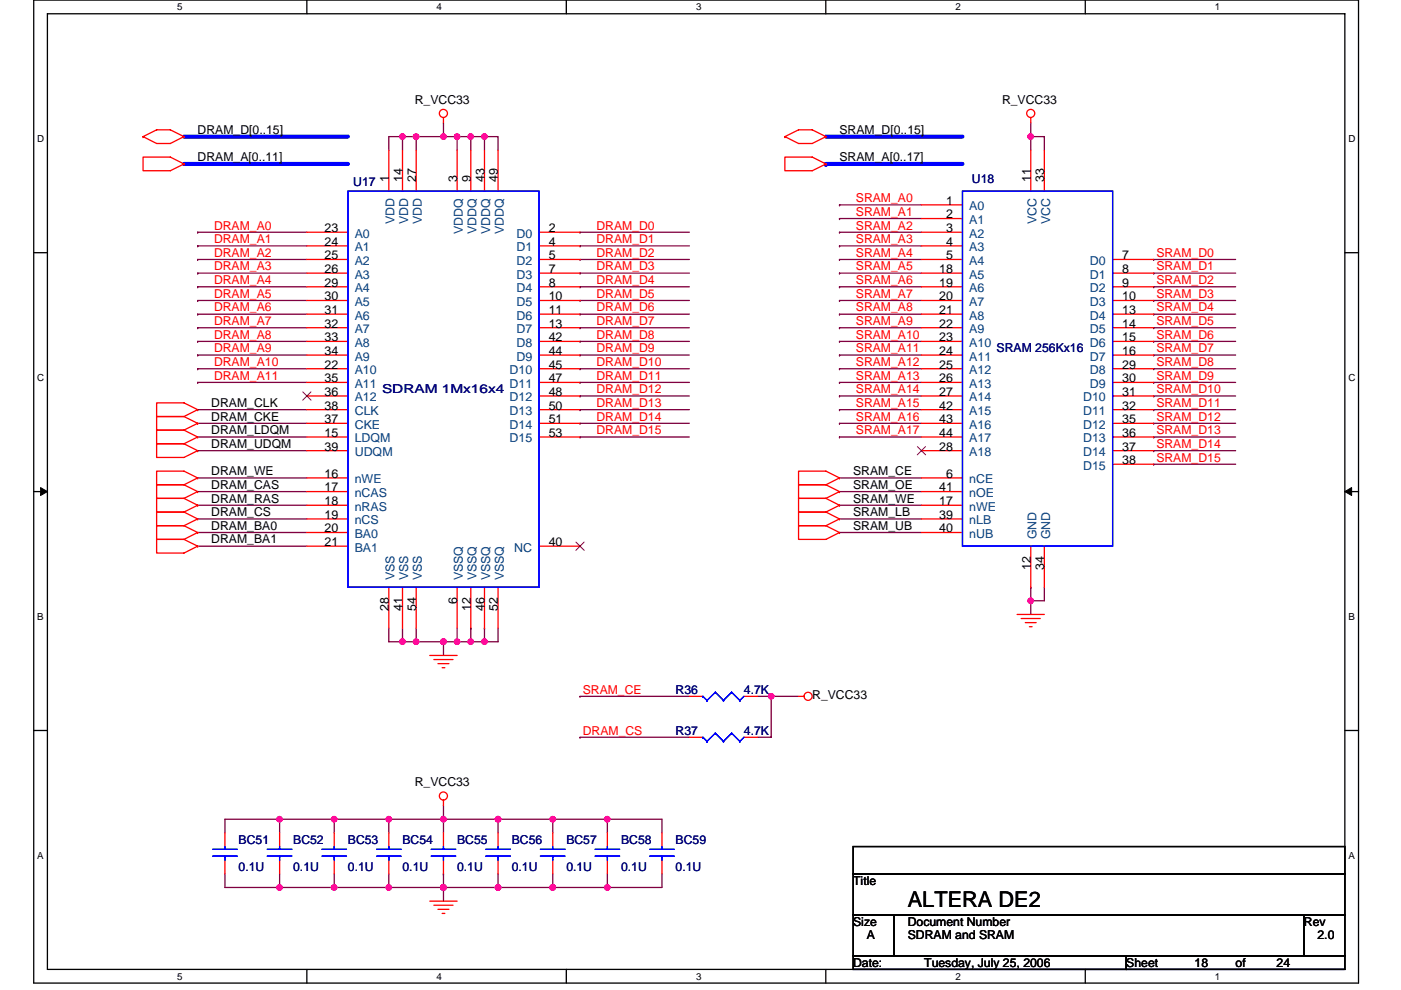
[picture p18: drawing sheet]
<svg xmlns="http://www.w3.org/2000/svg" width="297mm" height="210mm" viewBox="0 0 297 210" stroke-linecap="round" stroke-linejoin="round" font-family="sans-serif">
<defs><g id="words">
<text font-size="4.6" x="192.5" y="192.4">ALTERA DE2</text>
<g font-size="2.6">
<text x="87.9" y="22">R_VCC33</text>
<text x="212.4" y="22">R_VCC33</text>
<text x="41.9" y="28.4">DRAM_D[0..15]</text>
<text x="178" y="28.4">SRAM_D[0..15]</text>
<text x="41.9" y="34.2">DRAM_A[0..11]</text>
<text x="178" y="34.2">SRAM_A[0..17]</text>
<text x="82.4" y="38.5" transform="rotate(-90 82.4 38.5)">1</text>
<text x="85.3" y="38.5" transform="rotate(-90 85.3 38.5)">14</text>
<text x="88.2" y="38.5" transform="rotate(-90 88.2 38.5)">27</text>
<text x="96.9" y="38.5" transform="rotate(-90 96.9 38.5)">3</text>
<text x="99.8" y="38.5" transform="rotate(-90 99.8 38.5)">9</text>
<text x="102.7" y="38.5" transform="rotate(-90 102.7 38.5)">43</text>
<text x="105.6" y="38.5" transform="rotate(-90 105.6 38.5)">49</text>
<text x="218.5" y="38.5" transform="rotate(-90 218.5 38.5)">11</text>
<text x="221.4" y="38.5" transform="rotate(-90 221.4 38.5)">33</text>
<text x="200.6" y="43.4">1</text>
<text x="200.6" y="46.3">2</text>
<text x="68.8" y="49.2">23</text>
<text x="68.8" y="52.1">24</text>
<text x="116.3" y="49.2">2</text>
<text x="116.3" y="52.1">4</text>
<text x="200.6" y="49.2">3</text>
<text x="200.6" y="52.1">4</text>
<text x="68.8" y="55">25</text>
<text x="68.8" y="57.9">26</text>
<text x="116.3" y="55">5</text>
<text x="116.3" y="57.9">7</text>
<text x="199.1" y="57.9">18</text>
<text x="200.6" y="55">5</text>
<text x="237.9" y="55">7</text>
<text x="237.9" y="57.9">8</text>
<text x="68.8" y="60.8">29</text>
<text x="68.8" y="63.7">30</text>
<text x="116.3" y="60.8">8</text>
<text x="116.3" y="63.7">10</text>
<text x="199.1" y="63.7">20</text>
<text x="199.1" y="60.8">19</text>
<text x="237.9" y="60.8">9</text>
<text x="237.9" y="63.7">10</text>
<text x="68.8" y="66.6">31</text>
<text x="68.8" y="69.5">32</text>
<text x="116.3" y="66.6">11</text>
<text x="116.3" y="69.5">13</text>
<text x="199.1" y="69.5">22</text>
<text x="199.1" y="66.6">21</text>
<text x="237.9" y="66.6">13</text>
<text x="237.9" y="69.5">14</text>
<text x="68.8" y="72.4">33</text>
<text x="68.8" y="75.3">34</text>
<text x="116.3" y="72.4">42</text>
<text x="116.3" y="75.3">44</text>
<text x="199.1" y="72.4">23</text>
<text x="199.1" y="75.3">24</text>
<text x="237.9" y="72.4">15</text>
<text x="237.9" y="75.3">16</text>
<text x="68.8" y="84">36</text>
<text x="68.8" y="78.2">22</text>
<text x="68.8" y="81.1">35</text>
<text x="116.3" y="78.2">45</text>
<text x="116.3" y="81.1">47</text>
<text x="116.3" y="84">48</text>
<text x="199.1" y="78.2">25</text>
<text x="199.1" y="81.1">26</text>
<text x="199.1" y="84">27</text>
<text x="237.9" y="84">31</text>
<text x="237.9" y="78.2">29</text>
<text x="237.9" y="81.1">30</text>
<text x="44.8" y="86.3">DRAM_CLK</text>
<text x="44.8" y="89.2">DRAM_CKE</text>
<text x="68.8" y="89.8">37</text>
<text x="68.8" y="86.9">38</text>
<text x="116.3" y="86.9">50</text>
<text x="116.3" y="89.8">51</text>
<text x="199.1" y="86.9">42</text>
<text x="199.1" y="89.8">43</text>
<text x="237.9" y="86.9">32</text>
<text x="237.9" y="89.8">35</text>
<text x="44.8" y="92.1">DRAM_LDQM</text>
<text x="44.8" y="95">DRAM_UDQM</text>
<text x="68.8" y="92.7">15</text>
<text x="68.8" y="95.6">39</text>
<text x="116.3" y="92.7">53</text>
<text x="199.1" y="95.6">28</text>
<text x="199.1" y="92.7">44</text>
<text x="237.9" y="92.7">36</text>
<text x="237.9" y="95.6">37</text>
<text x="44.8" y="100.8">DRAM_WE</text>
<text x="68.8" y="101.3">16</text>
<text x="180.9" y="100.8">SRAM_CE</text>
<text x="200.6" y="101.3">6</text>
<text x="237.9" y="98.4">38</text>
<text x="44.8" y="103.7">DRAM_CAS</text>
<text x="44.8" y="106.6">DRAM_RAS</text>
<text x="68.8" y="104.2">17</text>
<text x="68.8" y="107.1">18</text>
<text x="180.9" y="106.6">SRAM_WE</text>
<text x="180.9" y="103.7">SRAM_OE</text>
<text x="199.1" y="107.1">17</text>
<text x="199.1" y="104.2">41</text>
<text x="44.8" y="112.4">DRAM_BA0</text>
<text x="44.8" y="109.5">DRAM_CS</text>
<text x="68.8" y="110">19</text>
<text x="68.8" y="112.9">20</text>
<text x="180.9" y="112.4">SRAM_UB</text>
<text x="180.9" y="109.5">SRAM_LB</text>
<text x="199.1" y="110">39</text>
<text x="199.1" y="112.9">40</text>
<text x="44.8" y="115.3">DRAM_BA1</text>
<text x="68.8" y="115.8">21</text>
<text x="116.3" y="115.8">40</text>
<text x="218.5" y="120.8" transform="rotate(-90 218.5 120.8)">12</text>
<text x="221.4" y="120.8" transform="rotate(-90 221.4 120.8)">34</text>
<text x="82.4" y="129.5" transform="rotate(-90 82.4 129.5)">28</text>
<text x="85.3" y="129.5" transform="rotate(-90 85.3 129.5)">41</text>
<text x="88.2" y="129.5" transform="rotate(-90 88.2 129.5)">54</text>
<text x="96.9" y="128" transform="rotate(-90 96.9 128)">6</text>
<text x="99.8" y="129.5" transform="rotate(-90 99.8 129.5)">12</text>
<text x="102.7" y="129.5" transform="rotate(-90 102.7 129.5)">46</text>
<text x="105.6" y="129.5" transform="rotate(-90 105.6 129.5)">52</text>
<text x="172.2" y="148.3">R_VCC33</text>
<text x="87.9" y="166.8">R_VCC33</text>
<text x="180.9" y="187.7">Title</text>
<text x="180.9" y="196.4">Size</text>
<text x="192.5" y="196.4">Document Number</text>
<text x="276.5" y="196.4">Rev</text>
<text x="183.8" y="199.3">A</text>
<text x="192.5" y="199.3">SDRAM and SRAM</text>
<text x="279.3" y="199.3">2.0</text>
<text x="180.9" y="205">Date:</text>
<text x="196" y="205">Tuesday, July 25, 2006</text>
<text x="238.8" y="205">Sheet</text>
<text x="253.3" y="205">18</text>
<text x="262" y="205">of</text>
<text x="270.7" y="205">24</text>
</g>
<g font-size="2.6" fill="#000080">
<text x="74.9" y="39.4">U17</text>
<text x="206.1" y="38.8">U18</text>
<text x="211.3" y="74.7">SRAM 256Kx16</text>
<text x="81" y="83.4">SDRAM 1Mx16x4</text>
<text x="143.3" y="147.1">R36</text>
<text x="157.7" y="147.1">4.7K</text>
<text x="143.3" y="155.8">R37</text>
<text x="157.7" y="155.8">4.7K</text>
<text x="50.6" y="179">BC51</text>
<text x="62.2" y="179">BC52</text>
<text x="73.8" y="179">BC53</text>
<text x="85.3" y="179">BC54</text>
<text x="96.9" y="179">BC55</text>
<text x="108.5" y="179">BC56</text>
<text x="120.1" y="179">BC57</text>
<text x="131.7" y="179">BC58</text>
<text x="143.3" y="179">BC59</text>
<text x="50.6" y="184.8">0.1U</text>
<text x="62.2" y="184.8">0.1U</text>
<text x="73.8" y="184.8">0.1U</text>
<text x="85.3" y="184.8">0.1U</text>
<text x="96.9" y="184.8">0.1U</text>
<text x="108.5" y="184.8">0.1U</text>
<text x="120.1" y="184.8">0.1U</text>
<text x="131.7" y="184.8">0.1U</text>
<text x="143.3" y="184.8">0.1U</text>
</g>
<g font-size="2.6" fill="#004080">
<text x="83.6" y="47.6" transform="rotate(-90 83.6 47.6)">VDD</text>
<text x="86.5" y="47.6" transform="rotate(-90 86.5 47.6)">VDD</text>
<text x="89.4" y="47.6" transform="rotate(-90 89.4 47.6)">VDD</text>
<text x="205.5" y="44.6">A0</text>
<text x="205.5" y="47.5">A1</text>
<text x="219.7" y="47.6" transform="rotate(-90 219.7 47.6)">VCC</text>
<text x="222.6" y="47.6" transform="rotate(-90 222.6 47.6)">VCC</text>
<text x="75.2" y="50.4">A0</text>
<text x="75.2" y="53.3">A1</text>
<text x="98.1" y="49.6" transform="rotate(-90 98.1 49.6)">VDDQ</text>
<text x="101" y="49.6" transform="rotate(-90 101 49.6)">VDDQ</text>
<text x="103.9" y="49.6" transform="rotate(-90 103.9 49.6)">VDDQ</text>
<text x="106.8" y="49.6" transform="rotate(-90 106.8 49.6)">VDDQ</text>
<text x="109.5" y="50.4">D0</text>
<text x="109.5" y="53.3">D1</text>
<text x="205.5" y="50.4">A2</text>
<text x="205.5" y="53.3">A3</text>
<text x="75.2" y="56.2">A2</text>
<text x="75.2" y="59.1">A3</text>
<text x="109.5" y="56.2">D2</text>
<text x="109.5" y="59.1">D3</text>
<text x="205.5" y="56.2">A4</text>
<text x="205.5" y="59.1">A5</text>
<text x="231.1" y="56.2">D0</text>
<text x="231.1" y="59.1">D1</text>
<text x="75.2" y="62">A4</text>
<text x="75.2" y="64.9">A5</text>
<text x="109.5" y="62">D4</text>
<text x="109.5" y="64.9">D5</text>
<text x="205.5" y="64.9">A7</text>
<text x="205.5" y="62">A6</text>
<text x="231.1" y="62">D2</text>
<text x="231.1" y="64.9">D3</text>
<text x="75.2" y="67.8">A6</text>
<text x="75.2" y="70.7">A7</text>
<text x="109.5" y="67.8">D6</text>
<text x="109.5" y="70.7">D7</text>
<text x="205.5" y="70.7">A9</text>
<text x="205.5" y="67.8">A8</text>
<text x="231.1" y="67.8">D4</text>
<text x="231.1" y="70.7">D5</text>
<text x="75.2" y="73.6">A8</text>
<text x="75.2" y="76.5">A9</text>
<text x="109.5" y="73.6">D8</text>
<text x="109.5" y="76.5">D9</text>
<text x="205.5" y="73.6">A10</text>
<text x="205.5" y="76.5">A11</text>
<text x="231.1" y="73.6">D6</text>
<text x="231.1" y="76.5">D7</text>
<text x="75.2" y="79.4">A10</text>
<text x="75.2" y="82.3">A11</text>
<text x="108" y="79.4">D10</text>
<text x="108" y="82.3">D11</text>
<text x="205.5" y="79.4">A12</text>
<text x="205.5" y="82.3">A13</text>
<text x="231.1" y="79.4">D8</text>
<text x="231.1" y="82.3">D9</text>
<text x="75.2" y="88.1">CLK</text>
<text x="75.2" y="85.2">A12</text>
<text x="108" y="85.2">D12</text>
<text x="108" y="88.1">D13</text>
<text x="205.5" y="85.2">A14</text>
<text x="205.5" y="88.1">A15</text>
<text x="229.6" y="85.2">D10</text>
<text x="229.6" y="88.1">D11</text>
<text x="75.2" y="93.9">LDQM</text>
<text x="75.2" y="91">CKE</text>
<text x="108" y="91">D14</text>
<text x="108" y="93.9">D15</text>
<text x="205.5" y="91">A16</text>
<text x="205.5" y="93.9">A17</text>
<text x="229.6" y="91">D12</text>
<text x="229.6" y="93.9">D13</text>
<text x="75.2" y="96.8">UDQM</text>
<text x="205.5" y="96.8">A18</text>
<text x="229.6" y="96.8">D14</text>
<text x="229.6" y="99.6">D15</text>
<text x="75.2" y="105.4">nCAS</text>
<text x="75.2" y="102.5">nWE</text>
<text x="205.5" y="102.5">nCE</text>
<text x="205.5" y="105.4">nOE</text>
<text x="75.2" y="108.3">nRAS</text>
<text x="75.2" y="111.2">nCS</text>
<text x="205.5" y="108.3">nWE</text>
<text x="205.5" y="111.2">nLB</text>
<text x="75.2" y="114.1">BA0</text>
<text x="75.2" y="117">BA1</text>
<text x="109" y="117">NC</text>
<text x="205.5" y="114.1">nUB</text>
<text x="219.7" y="114.4" transform="rotate(-90 219.7 114.4)">GND</text>
<text x="222.6" y="114.4" transform="rotate(-90 222.6 114.4)">GND</text>
<text x="83.6" y="123.1" transform="rotate(-90 83.6 123.1)">VSS</text>
<text x="86.5" y="123.1" transform="rotate(-90 86.5 123.1)">VSS</text>
<text x="89.4" y="123.1" transform="rotate(-90 89.4 123.1)">VSS</text>
<text x="98.1" y="123.1" transform="rotate(-90 98.1 123.1)">VSSQ</text>
<text x="101" y="123.1" transform="rotate(-90 101 123.1)">VSSQ</text>
<text x="103.9" y="123.1" transform="rotate(-90 103.9 123.1)">VSSQ</text>
<text x="106.8" y="123.1" transform="rotate(-90 106.8 123.1)">VSSQ</text>
</g>
<g font-size="2.6" fill="#f00">
<text x="181.5" y="42.9">SRAM_A0</text>
<text x="181.5" y="45.8">SRAM_A1</text>
<text x="45.4" y="48.7">DRAM_A0</text>
<text x="45.4" y="51.6">DRAM_A1</text>
<text x="126.4" y="48.7">DRAM_D0</text>
<text x="126.4" y="51.6">DRAM_D1</text>
<text x="181.5" y="51.6">SRAM_A3</text>
<text x="181.5" y="48.7">SRAM_A2</text>
<text x="45.4" y="57.4">DRAM_A3</text>
<text x="45.4" y="54.5">DRAM_A2</text>
<text x="126.4" y="57.4">DRAM_D3</text>
<text x="126.4" y="54.5">DRAM_D2</text>
<text x="181.5" y="54.5">SRAM_A4</text>
<text x="181.5" y="57.4">SRAM_A5</text>
<text x="245.2" y="54.5">SRAM_D0</text>
<text x="245.2" y="57.4">SRAM_D1</text>
<text x="45.4" y="63.2">DRAM_A5</text>
<text x="45.4" y="60.3">DRAM_A4</text>
<text x="126.4" y="63.2">DRAM_D5</text>
<text x="126.4" y="60.3">DRAM_D4</text>
<text x="181.5" y="63.2">SRAM_A7</text>
<text x="181.5" y="60.3">SRAM_A6</text>
<text x="245.2" y="60.3">SRAM_D2</text>
<text x="245.2" y="63.2">SRAM_D3</text>
<text x="45.4" y="68.9">DRAM_A7</text>
<text x="45.4" y="66.1">DRAM_A6</text>
<text x="45.4" y="71.8">DRAM_A8</text>
<text x="126.4" y="71.8">DRAM_D8</text>
<text x="126.4" y="68.9">DRAM_D7</text>
<text x="126.4" y="66.1">DRAM_D6</text>
<text x="181.5" y="66.1">SRAM_A8</text>
<text x="181.5" y="68.9">SRAM_A9</text>
<text x="181.5" y="71.8">SRAM_A10</text>
<text x="245.2" y="66.1">SRAM_D4</text>
<text x="245.2" y="68.9">SRAM_D5</text>
<text x="245.2" y="71.8">SRAM_D6</text>
<text x="45.4" y="77.6">DRAM_A10</text>
<text x="45.4" y="74.7">DRAM_A9</text>
<text x="126.4" y="74.7">DRAM_D9</text>
<text x="126.4" y="77.6">DRAM_D10</text>
<text x="181.5" y="77.6">SRAM_A12</text>
<text x="181.5" y="74.7">SRAM_A11</text>
<text x="245.2" y="74.7">SRAM_D7</text>
<text x="245.2" y="77.6">SRAM_D8</text>
<text x="45.4" y="80.5">DRAM_A11</text>
<text x="126.4" y="80.5">DRAM_D11</text>
<text x="126.4" y="83.4">DRAM_D12</text>
<text x="181.5" y="83.4">SRAM_A14</text>
<text x="181.5" y="80.5">SRAM_A13</text>
<text x="245.2" y="80.5">SRAM_D9</text>
<text x="245.2" y="83.4">SRAM_D10</text>
<text x="126.4" y="86.3">DRAM_D13</text>
<text x="126.4" y="89.2">DRAM_D14</text>
<text x="181.5" y="89.2">SRAM_A16</text>
<text x="181.5" y="86.3">SRAM_A15</text>
<text x="245.2" y="86.3">SRAM_D11</text>
<text x="245.2" y="89.2">SRAM_D12</text>
<text x="126.4" y="92.1">DRAM_D15</text>
<text x="181.5" y="92.1">SRAM_A17</text>
<text x="245.2" y="92.1">SRAM_D13</text>
<text x="245.2" y="95">SRAM_D14</text>
<text x="245.2" y="97.9">SRAM_D15</text>
<text x="123.5" y="147.1">SRAM_CE</text>
<text x="123.5" y="155.8">DRAM_CS</text>
</g>
<g font-size="2.1">
<text x="37.5" y="2.2">5</text>
<text x="92.6" y="2.2">4</text>
<text x="147.6" y="2.2">3</text>
<text x="202.6" y="2.2">2</text>
<text x="257.6" y="2.2">1</text>
<text x="7.9" y="30.1">D</text>
<text x="285.9" y="30.1">D</text>
<text x="7.9" y="80.8">C</text>
<text x="285.9" y="80.8">C</text>
<text x="7.9" y="131.4">B</text>
<text x="285.9" y="131.4">B</text>
<text x="7.9" y="182.1">A</text>
<text x="285.9" y="182.1">A</text>
<text x="37.5" y="207.8">5</text>
<text x="92.6" y="207.8">4</text>
<text x="147.6" y="207.8">3</text>
<text x="202.6" y="207.8">2</text>
<text x="257.6" y="207.8">1</text>
</g>
</g></defs>
<path d="M7.2 0h280.8v208.5h-280.8zM10.1 2.9h275v202.7h-275z" fill="none" stroke="#000" stroke-width=".28"/>
<g fill="#fff">
<path d="M37.5 .3h1.2v2.3h-1.2z"/>
<path d="M37.5 205.9h1.2v2.3h-1.2z"/>
</g>
<path d="M65.1 0v2.9M65.1 205.6v2.9" fill="none" stroke="#000" stroke-width=".28"/>
<g fill="#fff">
<path d="M92.6 .3h1.1v2.3h-1.1z"/>
<path d="M92.6 205.9h1.1v2.3h-1.1z"/>
</g>
<path d="M120.1 0v2.9M120.1 205.6v2.9" fill="none" stroke="#000" stroke-width=".28"/>
<g fill="#fff">
<path d="M147.6 .3h1.1v2.3h-1.1z"/>
<path d="M147.6 205.9h1.1v2.3h-1.1z"/>
</g>
<path d="M175.1 0v2.9M175.1 205.6v2.9" fill="none" stroke="#000" stroke-width=".28"/>
<g fill="#fff">
<path d="M202.6 .3h1.1v2.3h-1.1z"/>
<path d="M202.6 205.9h1.1v2.3h-1.1z"/>
</g>
<path d="M230.1 0v2.9M230.1 205.6v2.9" fill="none" stroke="#000" stroke-width=".28"/>
<g fill="#fff">
<path d="M257.6 .3h1.2v2.3h-1.2z"/>
<path d="M257.6 205.9h1.2v2.3h-1.2z"/>
<path d="M7.9 28.3h1.5v2.3h-1.5z"/>
<path d="M285.9 28.3h1.5v2.3h-1.5z"/>
<path d="M7.9 78.9h1.5v2.3h-1.5z"/>
<path d="M285.9 78.9h1.5v2.3h-1.5z"/>
</g>
<path d="M7.2 53.6h2.9M285.1 53.6h2.9" fill="none" stroke="#000" stroke-width=".28"/>
<g fill="#fff">
<path d="M7.9 129.6h1.4v2.3h-1.4z"/>
<path d="M285.9 129.6h1.3v2.3h-1.3z"/>
</g>
<path d="M7.2 104.3h2.9M285.1 104.3h2.9" fill="none" stroke="#000" stroke-width=".28"/>
<path d="M8.6 103.4l1.5 .9-1.5 .8zM285.1 104.3l1.5-.9v1.7z" fill="#000" stroke="#000" stroke-width=".21"/>
<g fill="#fff">
<path d="M7.9 180.3h1.4v2.3h-1.4z"/>
<path d="M285.9 180.3h1.4v2.3h-1.4z"/>
</g>
<path d="M7.2 154.9h2.9M285.1 154.9h2.9M180.9 179.6h104.2v5.7h-104.2zM180.9 185.3h104.2v8.7h-104.2zM180.9 194h8.7v8.7h-8.7zM189.6 194h86.9v8.7h-86.9zM276.5 194h8.6v8.7h-8.6zM180.9 202.7h57.9v2.9h-57.9zM238.8 202.7h46.3v2.9h-46.3z" fill="none" stroke="#000" stroke-width=".28"/>
<g fill="none" stroke="#800040" stroke-width=".28">
<path d="M85.3 29h-2.9v2.9M85.3 29h.1M85.3 29h2.9M85.3 29v2.9M88.2 29v2.9M88.2 29h.1M88.2 29h8.7M94 26.1v2.9M94 29h.1M96.9 29h.1M96.9 29h2.9M96.9 29v2.9"/>
<path d="M99.8 29v2.9M99.8 29h.1M99.8 29h2.9M102.7 29h2.9v2.9M102.7 29h.1M102.7 29v2.9M218.5 29h.1M218.5 26.1v2.9h2.9v2.9M218.5 29v2.9M41.9 57.9h.1M41.9 49.3h.1M41.9 55h.1"/>
<path d="M41.9 52.2h.1M41.9 57.9h23.2M41.9 49.3h23.2M41.9 55h23.2M41.9 52.2h23.2M123 49.3h.1M123 57.9h.1M123 55h.1M123 52.2h.1M123 57.9h23.2M123 49.3h23.2M123 55h23.2"/>
<path d="M123 52.2h23.2M178 52.2h.1M178 43.5h.1M178 55h.1M178 46.4h.1M178 49.3h.1M178 57.9h.1M178 57.9h17.4M178 49.3h17.4M178 55h17.4M178 52.2h17.4M178 43.5h17.4"/>
<path d="M178 46.4h17.4M244.6 55h.1M244.6 57.9h.1M244.6 57.9h17.4M244.6 55h17.4M41.9 78.2h.1M41.9 63.7h.1M41.9 69.5h.1M41.9 66.6h.1M41.9 72.4h.1M41.9 60.8h.1M41.9 75.3h.1"/>
<path d="M41.9 78.2h23.2M41.9 63.7h23.2M41.9 69.5h23.2M41.9 66.6h23.2M41.9 72.4h23.2M41.9 60.8h23.2M41.9 75.3h23.2M123 72.4h.1M123 75.3h.1M123 78.2h.1M123 63.7h.1M123 69.5h.1"/>
<path d="M123 66.6h.1M123 60.8h.1M123 78.2h23.2M123 63.7h23.2M123 69.5h23.2M123 66.6h23.2M123 72.4h23.2M123 60.8h23.2M123 75.3h23.2M178 63.7h.1M178 60.8h.1M178 66.6h.1"/>
<path d="M178 69.5h.1M178 78.2h.1M178 75.3h.1M178 72.4h.1M178 78.2h17.4M178 63.7h17.4M178 69.5h17.4M178 66.6h17.4M178 72.4h17.4M178 60.8h17.4M178 75.3h17.4M244.6 66.6h.1"/>
<path d="M244.6 75.3h.1M244.6 69.5h.1M244.6 72.4h.1M244.6 78.2h.1M244.6 60.8h.1M244.6 63.7h.1M244.6 78.2h17.4M244.6 63.7h17.4M244.6 69.5h17.4M244.6 66.6h17.4M244.6 72.4h17.4M244.6 60.8h17.4"/>
<path d="M244.6 75.3h17.4M41.9 92.7h23.2M41.9 81.1h.1M41.9 89.8h23.2M41.9 86.9h23.2M41.9 95.6h23.2M41.9 81.1h23.2M123 92.7h.1M123 81.1h.1M123 86.9h.1M123 89.8h.1M123 84h.1"/>
<path d="M123 81.1h23.2M123 92.7h23.2M123 86.9h23.2M123 89.8h23.2M123 84h23.2M178 84h.1M178 89.8h.1M178 86.9h.1M178 92.7h.1M178 81.1h.1M178 81.1h17.4M178 92.7h17.4"/>
<path d="M178 86.9h17.4M178 89.8h17.4M178 84h17.4M244.6 86.9h.1M244.6 89.8h.1M244.6 98.5h.1M244.6 92.7h.1M244.6 81.1h.1M244.6 84h.1M244.6 95.6h.1M244.6 81.1h17.4M244.6 92.7h17.4"/>
<path d="M244.6 86.9h17.4M244.6 89.8h17.4M244.6 84h17.4M244.6 98.5h17.4M244.6 95.6h17.4M41.9 104.3h23.2M41.9 115.8h23.2M41.9 112.9h23.2M41.9 107.2h23.2M41.9 110.1h23.2M41.9 101.4h23.2M178 107.2h17.4"/>
<path d="M178 104.3h17.4M178 110.1h17.4M178 112.9h17.4M178 101.4h17.4M82.4 133.2v2.9h2.9M85.3 133.2v2.9M85.3 136.1h.1M85.3 136.1h14.5M88.2 133.2v2.9M88.2 136.1h.1M94 136.1h.1M94 136.1v2.9"/>
<path d="M96.9 133.2v2.9M96.9 136.1h.1M99.8 133.2h.1M99.8 136.1h2.9M99.8 133.2v2.9M102.7 133.2h.1M102.7 133.2v2.9M105.6 133.2v2.9h-2.9M218.5 127.4v2.9M218.5 127.4h.1M218.5 124.5h.1M218.5 124.5v2.9"/>
<path d="M221.4 124.5v2.9h-2.9M123 147.7h.1M123 156.4h.1M123 147.7h23.2M123 156.4h23.2M160.6 147.7h2.9M163.5 147.7v8.7h-2.9M163.5 147.7h.1M163.5 147.7h5.8M59.3 173.8v2.9M59.3 173.8h-11.6v2.9M59.3 173.8h.1"/>
<path d="M59.3 173.8h23.1M70.9 173.8v2.9M70.9 173.8h.1M82.4 173.8v2.9M82.4 173.8h11.6v2.9M82.4 173.8h.1M94 173.8h46.4v2.9M94 170.9v2.9M94 173.8h.1M105.6 173.8v2.9M105.6 173.8h.1M117.2 173.8v2.9"/>
<path d="M117.2 173.8h.1M128.8 173.8v2.9M128.8 173.8h.1M47.7 185.3v2.9h11.6M59.3 188.2h.1M59.3 185.3v2.9M70.9 188.2h.1M70.9 185.3v2.9M82.4 188.2h.1M82.4 185.3v2.9M94 185.3h.1M94 188.2v2.9"/>
<path d="M94 188.2h.1M94 185.3v2.9M105.6 185.3v2.9M105.6 188.2h.1M117.2 185.3v2.9M117.2 188.2h.1M128.8 185.3v2.9M128.8 188.2h.1M140.4 185.3v2.9h-81.1"/>
</g>
<g fill="#f0f" stroke="#f0f" stroke-width=".28">
<circle cx="102.7" cy="136.1" r=".57"/>
<circle cx="99.8" cy="136.1" r=".57"/>
<circle cx="88.2" cy="136.1" r=".57"/>
<circle cx="94" cy="136.1" r=".57"/>
<circle cx="85.3" cy="136.1" r=".57"/>
<circle cx="96.9" cy="136.1" r=".57"/>
<circle cx="85.3" cy="29" r=".57"/>
<circle cx="96.9" cy="29" r=".57"/>
<circle cx="102.7" cy="29" r=".57"/>
<circle cx="88.2" cy="29" r=".57"/>
<circle cx="218.5" cy="29" r=".57"/>
<circle cx="218.5" cy="127.4" r=".57"/>
<circle cx="94" cy="188.2" r=".57"/>
<circle cx="82.4" cy="173.8" r=".57"/>
<circle cx="163.5" cy="147.7" r=".57"/>
<circle cx="99.8" cy="29" r=".57"/>
<circle cx="94" cy="29" r=".57"/>
<circle cx="128.8" cy="188.2" r=".57"/>
<circle cx="128.8" cy="173.8" r=".57"/>
<circle cx="82.4" cy="188.2" r=".57"/>
<circle cx="70.8" cy="173.8" r=".57"/>
<circle cx="70.8" cy="188.2" r=".57"/>
<circle cx="59.3" cy="188.2" r=".57"/>
<circle cx="59.3" cy="173.8" r=".57"/>
<circle cx="105.6" cy="188.2" r=".57"/>
<circle cx="117.2" cy="188.2" r=".57"/>
<circle cx="117.2" cy="173.8" r=".57"/>
<circle cx="105.6" cy="173.8" r=".57"/>
<circle cx="94" cy="173.8" r=".57"/>
</g>
<path d="M39 34.8h34.8M39 29h34.8M175.1 29h29M175.1 34.8h.1M175.1 34.8h29" fill="none" stroke="#00f" stroke-width=".87"/>
<g fill="none" stroke="#f00" stroke-width=".28">
<path d="M30.3 33.3h5.8l2.9 1.5-2.9 1.4h-5.8zM30.3 29l2.9 1.4h2.9l2.9-1.4M30.3 29h.1M30.3 29l2.9-1.5h2.9l2.9 1.5M39 34.8h.1M39 29h.1M82.4 31.9v8.7M85.3 31.9v8.7M88.2 31.9v8.7M94 24.9v1.2M96.9 31.9v8.7M99.8 31.9v8.7"/>
<path d="M102.7 31.9v8.7M105.6 31.9v8.7M166.4 33.3h5.8l2.9 1.5-2.9 1.4h-5.8zM166.4 29l2.9 1.4h2.9l2.9-1.4M166.4 29h.1M166.4 29l2.9-1.5h2.9l2.9 1.5M175.1 34.8h.1M175.1 29h.1M218.5 24.9v1.2M218.5 31.9v8.7M221.4 31.9v8.7M65.1 49.3h8.7"/>
<path d="M65.1 52.2h8.7M65.1 55h8.7M65.1 57.9h8.7M114.3 49.3h8.7M114.3 52.2h8.7M114.3 55h8.7M114.3 57.9h8.7M195.4 49.3h8.7M195.4 52.2h8.7M195.4 55h8.7M195.4 57.9h8.7M195.4 43.5h8.7"/>
<path d="M195.4 46.4h8.7M235.9 55h8.7M235.9 57.9h8.7M65.1 60.8h8.7M65.1 63.7h8.7M65.1 66.6h8.7M65.1 69.5h8.7M65.1 72.4h8.7M65.1 75.3h8.7M65.1 78.2h8.7M114.3 60.8h8.7M114.3 63.7h8.7"/>
<path d="M114.3 66.6h8.7M114.3 69.5h8.7M114.3 72.4h8.7M114.3 75.3h8.7M114.3 78.2h8.7M195.4 60.8h8.7M195.4 63.7h8.7M195.4 66.6h8.7M195.4 69.5h8.7M195.4 72.4h8.7M195.4 75.3h8.7M195.4 78.2h8.7"/>
<path d="M235.9 60.8h8.7M235.9 63.7h8.7M235.9 66.6h8.7M235.9 69.5h8.7M235.9 72.4h8.7M235.9 75.3h8.7M235.9 78.2h8.7M39 91.2h-5.8v2.9h5.8M39 94.1h-5.8v2.9h5.8l2.9-1.4M39 88.3h-5.8v2.9h5.8M39 91.2l2.9 1.5M39 94.1l2.9 1.5"/>
<path d="M39 88.3l2.9 1.5M41.9 92.7h.1M41.9 95.6h.1M41.9 86.9l-2.9-1.5h-5.8v2.9h5.8M41.9 86.9h.1M41.9 89.8h.1M41.9 92.7l-2.9 1.4M41.9 86.9l-2.9 1.4M41.9 89.8l-2.9 1.4M65.1 92.7h8.7M65.1 89.8h8.7M65.1 86.9h8.7"/>
<path d="M65.1 95.6h8.7M65.1 81.1h8.7M65.1 84h8.7M114.3 92.7h8.7M114.3 89.8h8.7M114.3 86.9h8.7M114.3 81.1h8.7M114.3 84h8.7M195.4 92.7h8.7M195.4 89.8h8.7M195.4 86.9h8.7M195.4 95.6h8.7"/>
<path d="M195.4 81.1h8.7M195.4 84h8.7M235.9 92.7h8.7M235.9 89.8h8.7M235.9 86.9h8.7M235.9 95.6h8.7M235.9 81.1h8.7M235.9 84h8.7M235.9 98.5h8.7M39 111.5h-5.8v2.9h5.8M39 114.4h-5.8v2.9h5.8l2.9-1.5M39 102.8h-5.8v2.9h5.8"/>
<path d="M39 105.7h-5.8v2.9h5.8M39 108.6h-5.8v2.9h5.8M39 111.5l2.9 1.4M39 114.4l2.9 1.4M39 102.8l2.9 1.5M39 105.7l2.9 1.5M39 108.6l2.9 1.5M41.9 112.9h.1M41.9 115.8h.1M41.9 101.4l-2.9-1.5h-5.8v2.9h5.8M41.9 101.4h.1M41.9 104.3h.1"/>
<path d="M41.9 107.2h.1M41.9 110.1h.1M41.9 112.9l-2.9 1.5M41.9 101.4l-2.9 1.4M41.9 104.3l-2.9 1.4M41.9 107.2l-2.9 1.4M41.9 110.1l-2.9 1.4M65.1 104.3h8.7M65.1 107.2h8.7M65.1 101.4h8.7M65.1 110.1h8.7M65.1 112.9h8.7"/>
<path d="M65.1 115.8h8.7M114.3 115.8h8.7M175.1 105.7h-5.8v2.9h5.8M175.1 102.8h-5.8v2.9h5.8M175.1 111.5h-5.8v2.9h5.8l2.9-1.5M175.1 108.6h-5.8v2.9h5.8M175.1 105.7l2.9 1.5M175.1 102.8l2.9 1.5M175.1 111.5l2.9 1.4M175.1 108.6l2.9 1.5M178 107.2h.1M178 101.4l-2.9-1.5h-5.8v2.9h5.8"/>
<path d="M178 101.4h.1M178 104.3h.1M178 112.9h.1M178 110.1h.1M178 107.2l-2.9 1.4M178 101.4l-2.9 1.4M178 104.3l-2.9 1.4M178 110.1l-2.9 1.4M195.4 104.3h8.7M195.4 107.2h8.7M195.4 101.4h8.7M195.4 110.1h8.7"/>
<path d="M195.4 112.9h8.7M218.5 115.8v8.7M221.4 115.8v8.7M82.4 124.5v8.7M85.3 124.5v8.7M88.2 124.5v8.7M91.1 139h5.8M92 139.9h4.1M96.9 124.5v8.7M99.8 124.5v8.7M102.7 124.5v8.7M105.6 124.5v8.7"/>
<path d="M215.6 130.3h5.8M216.5 131.2h4.1M217.4 132.1h2.3M218.2 132.9h.6M92.9 140.8h2.3M93.7 141.6h.6M146.2 156.4h2.8M146.2 147.7h2.8M157.7 156.4h2.9M157.7 147.7h2.9M169.3 147.7h1.2M47.7 176.7v2.9"/>
<path d="M59.3 176.7v2.9M70.9 176.7v2.9M82.4 176.7v2.9M94 169.7v1.2M94 176.7v2.9M105.6 176.7v2.9M117.2 176.7v2.9M128.8 176.7v2.9M140.4 176.7v2.9M47.7 182.5v2.8M59.3 182.5v2.8M70.9 182.5v2.8"/>
<path d="M82.4 182.5v2.8M91.1 191.1h5.8M92 192h4.1M92.9 192.9h2.3M93.7 193.7h.6M94 182.5v2.8M105.6 182.5v2.8M117.2 182.5v2.8M128.8 182.5v2.8M140.4 182.5v2.8"/>
<circle cx="94" cy="24.1" r=".86"/>
<circle cx="218.5" cy="24.1" r=".86"/>
<circle cx="171.3" cy="147.7" r=".86"/>
<circle cx="94" cy="168.8" r=".86"/>
</g>
<g fill="none" stroke="#00f" stroke-width=".28">
<path d="M73.8 40.6h40.5v83.9h-40.5zM204.1 40.6h31.8v75.2h-31.8zM149 156.4h.1M149 147.7h.1M149 156.4l.9 .8M149 147.7l.9 .9M149.9 157.2h.1M149.9 148.6h.1M151.7 155.5h.1M151.7 146.8h.1M151.7 155.5l1.7 1.7M151.7 155.5l-1.8 1.7"/>
<path d="M151.7 146.8l1.7 1.8M151.7 146.8l-1.8 1.8M153.4 157.2h.1M153.4 148.6h.1M155.1 155.5h.1M155.1 146.8h.1M155.1 155.5l1.8 1.7M155.1 155.5l-1.7 1.7M155.1 146.8l1.8 1.8M155.1 146.8l-1.7 1.8M156.9 157.2h.1M156.9 148.6h.1"/>
<path d="M157.7 156.4l-.8 .8M157.7 147.7l-.8 .9M47.7 179.6v.5M59.3 179.6v.5M70.9 179.6v.5M82.4 179.6v.5M94 179.6v.5M105.6 179.6v.5M117.2 179.6v.5M128.8 179.6v.5M140.4 179.6v.5M45.1 181.6h5.2"/>
<path d="M45.1 180.1h5.2M47.7 181.6h.1M47.7 181.6v.9M56.7 181.6h5.2M56.7 180.1h5.2M59.3 181.6h.1M59.3 181.6v.9M68.3 181.6h5.2M68.3 180.1h5.2M70.9 181.6h.1M70.9 181.6v.9M79.8 181.6h5.2"/>
<path d="M79.8 180.1h5.2M82.4 181.6h.1M82.4 181.6v.9M91.4 181.6h5.2M91.4 180.1h5.2M94 181.6h.1M94 181.6v.9M103 181.6h5.2M103 180.1h5.2M105.6 181.6h.1M105.6 181.6v.9M114.6 181.6h5.2"/>
<path d="M114.6 180.1h5.2M117.2 181.6h.1M117.2 181.6v.9M126.2 181.6h5.2M126.2 180.1h5.2M128.8 181.6h.1M128.8 181.6v.9M137.7 181.6h5.3M137.7 180.1h5.3M140.4 181.6h.1M140.4 181.6v.9"/>
</g>
<path d="M64.2 83.1l1.8 1.8M65.9 83.1l-1.7 1.8M194.5 94.7l1.8 1.8M196.2 94.7l-1.7 1.8M122.1 115l1.8 1.7M123.8 115l-1.7 1.7" fill="none" stroke="#804000" stroke-width=".21"/>
<use href="#words"/>
</svg>
